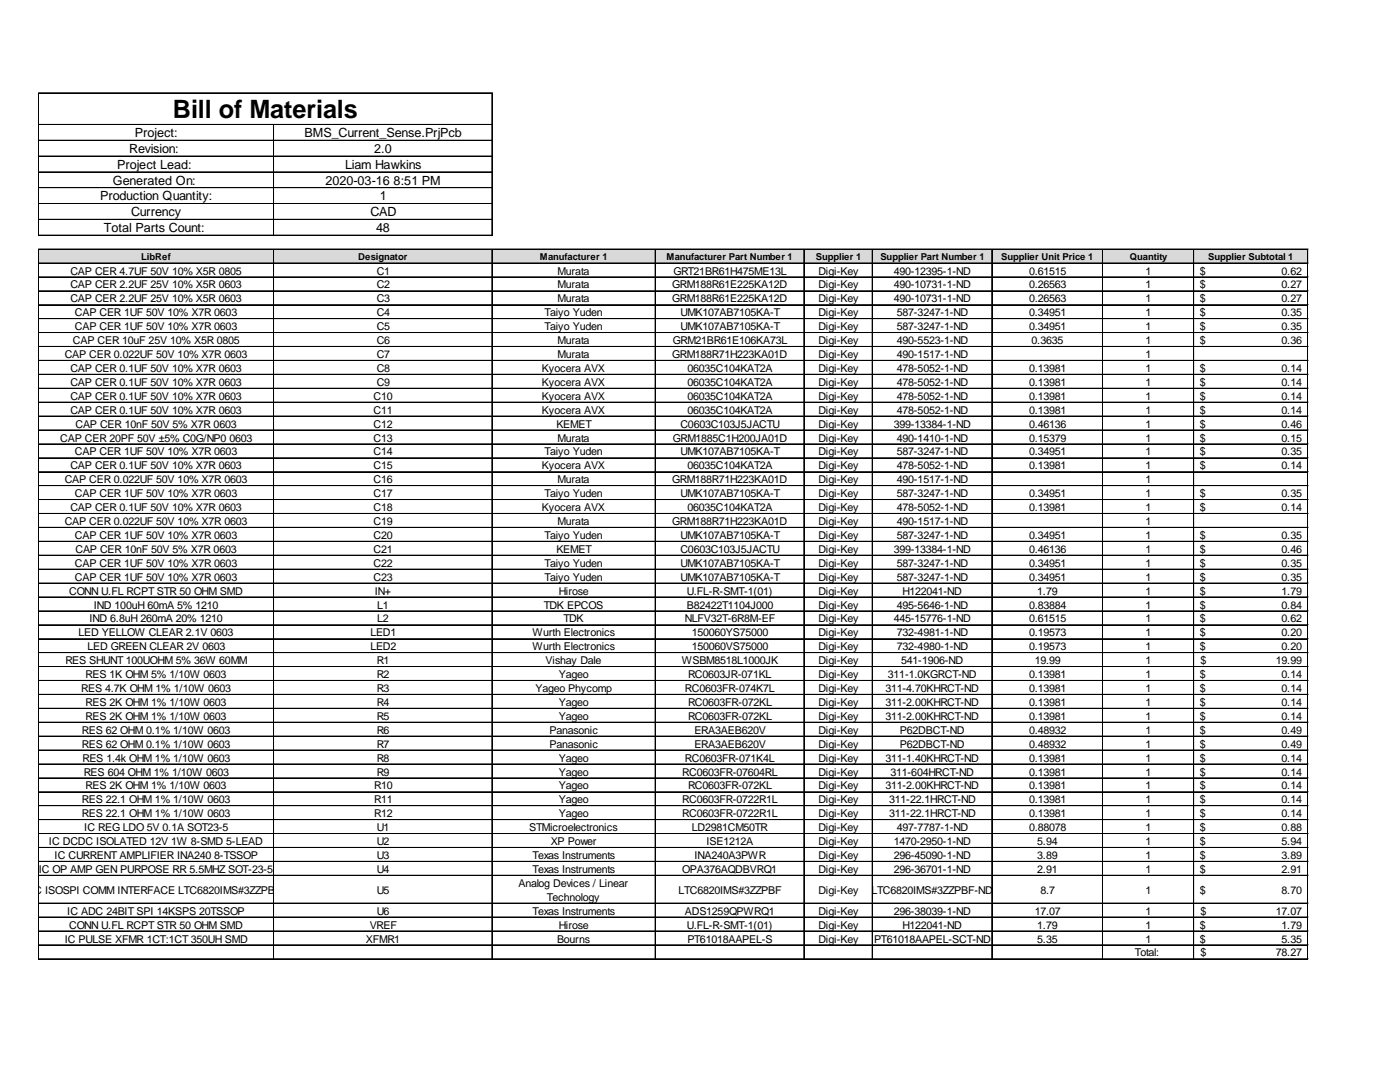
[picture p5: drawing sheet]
<svg xmlns="http://www.w3.org/2000/svg" width="279mm" height="216mm" viewBox="0 0 279 216" stroke-linecap="round" stroke-linejoin="round" font-family="sans-serif">
<defs><g id="words">
<text font-size="5" x="34.5" y="23.5">Bill of Materials</text>
<g font-size="2.5">
<text x="26.9" y="27.4">Project:</text>
<text x="60.8" y="27.4">BMS_Current_Sense.PrjPcb</text>
<text x="23.4" y="33.7">Project Lead:</text>
<text x="25.8" y="30.5">Revision:</text>
<text x="68.9" y="33.7">Liam Hawkins</text>
<text x="74.7" y="30.5">2.0</text>
<text x="20" y="40">Production Quantity:</text>
<text x="22.5" y="36.8">Generated On:</text>
<text x="64.9" y="36.8">2020-03-16 8:51 PM</text>
<text x="75.8" y="40">1</text>
<text x="20.7" y="46.3">Total Parts Count:</text>
<text x="26.2" y="43.1">Currency</text>
<text x="73.9" y="43.1">CAD</text>
<text x="75" y="46.3">48</text>
</g>
<g font-size="2.1">
<text x="14.1" y="54.8">CAP CER 4.7UF 50V 10% X5R 0805</text>
<text x="14.1" y="57.6">CAP CER 2.2UF 25V 10% X5R 0603</text>
<text x="75.2" y="54.8">C1</text>
<text x="75.2" y="57.6">C2</text>
<text x="111.3" y="54.8">Murata</text>
<text x="111.3" y="57.6">Murata</text>
<text x="134.2" y="57.6">GRM188R61E225KA12D</text>
<text x="134.4" y="54.8">GRT21BR61H475ME13L</text>
<text x="163.3" y="54.8">Digi-Key</text>
<text x="163.3" y="57.6">Digi-Key</text>
<text x="178.4" y="54.8">490-12395-1-ND</text>
<text x="178.4" y="57.6">490-10731-1-ND</text>
<text x="205.4" y="54.8">0.61515</text>
<text x="205.4" y="57.6">0.26563</text>
<text x="228.6" y="54.8">1</text>
<text x="228.6" y="57.6">1</text>
<text x="239.5" y="54.8">$</text>
<text x="239.5" y="57.6">$</text>
<text x="255.8" y="54.8">0.62</text>
<text x="255.8" y="57.6">0.27</text>
<text x="14.1" y="60.3">CAP CER 2.2UF 25V 10% X5R 0603</text>
<text x="14.9" y="63.1">CAP CER 1UF 50V 10% X7R 0603</text>
<text x="14.9" y="65.9">CAP CER 1UF 50V 10% X7R 0603</text>
<text x="75.2" y="60.3">C3</text>
<text x="75.2" y="63.1">C4</text>
<text x="75.2" y="65.9">C5</text>
<text x="108.6" y="63.1">Taiyo Yuden</text>
<text x="108.6" y="65.9">Taiyo Yuden</text>
<text x="111.3" y="60.3">Murata</text>
<text x="134.2" y="60.3">GRM188R61E225KA12D</text>
<text x="135.8" y="63.1">UMK107AB7105KA-T</text>
<text x="135.8" y="65.9">UMK107AB7105KA-T</text>
<text x="163.3" y="60.3">Digi-Key</text>
<text x="163.3" y="63.1">Digi-Key</text>
<text x="163.3" y="65.9">Digi-Key</text>
<text x="178.4" y="60.3">490-10731-1-ND</text>
<text x="179" y="63.1">587-3247-1-ND</text>
<text x="179" y="65.9">587-3247-1-ND</text>
<text x="205.4" y="60.3">0.26563</text>
<text x="205.4" y="63.1">0.34951</text>
<text x="205.4" y="65.9">0.34951</text>
<text x="228.6" y="60.3">1</text>
<text x="228.6" y="63.1">1</text>
<text x="228.6" y="65.9">1</text>
<text x="239.5" y="60.3">$</text>
<text x="239.5" y="63.1">$</text>
<text x="239.5" y="65.9">$</text>
<text x="255.8" y="60.3">0.27</text>
<text x="255.8" y="63.1">0.35</text>
<text x="255.8" y="65.9">0.35</text>
<text x="12.9" y="71.4">CAP CER 0.022UF 50V 10% X7R 0603</text>
<text x="14.6" y="68.7">CAP CER 10uF 25V 10% X5R 0805</text>
<text x="75.2" y="68.7">C6</text>
<text x="75.2" y="71.4">C7</text>
<text x="111.3" y="68.7">Murata</text>
<text x="111.3" y="71.4">Murata</text>
<text x="134.2" y="71.4">GRM188R71H223KA01D</text>
<text x="134.3" y="68.7">GRM21BR61E106KA73L</text>
<text x="163.3" y="68.7">Digi-Key</text>
<text x="163.3" y="71.4">Digi-Key</text>
<text x="179" y="68.7">490-5523-1-ND</text>
<text x="179" y="71.4">490-1517-1-ND</text>
<text x="205.9" y="68.7">0.3635</text>
<text x="228.6" y="68.7">1</text>
<text x="228.6" y="71.4">1</text>
<text x="239.5" y="68.7">$</text>
<text x="255.8" y="68.7">0.36</text>
<text x="14.1" y="74.2">CAP CER 0.1UF 50V 10% X7R 0603</text>
<text x="14.1" y="77">CAP CER 0.1UF 50V 10% X7R 0603</text>
<text x="75.2" y="74.2">C8</text>
<text x="75.2" y="77">C9</text>
<text x="108.1" y="74.2">Kyocera AVX</text>
<text x="108.1" y="77">Kyocera AVX</text>
<text x="137.2" y="74.2">06035C104KAT2A</text>
<text x="137.2" y="77">06035C104KAT2A</text>
<text x="163.3" y="74.2">Digi-Key</text>
<text x="163.3" y="77">Digi-Key</text>
<text x="179" y="74.2">478-5052-1-ND</text>
<text x="179" y="77">478-5052-1-ND</text>
<text x="205.4" y="74.2">0.13981</text>
<text x="205.4" y="77">0.13981</text>
<text x="228.6" y="74.2">1</text>
<text x="228.6" y="77">1</text>
<text x="239.5" y="74.2">$</text>
<text x="239.5" y="77">$</text>
<text x="255.8" y="74.2">0.14</text>
<text x="255.8" y="77">0.14</text>
<text x="14.1" y="79.8">CAP CER 0.1UF 50V 10% X7R 0603</text>
<text x="14.1" y="82.6">CAP CER 0.1UF 50V 10% X7R 0603</text>
<text x="74.5" y="79.8">C10</text>
<text x="74.5" y="82.6">C11</text>
<text x="108.1" y="79.8">Kyocera AVX</text>
<text x="108.1" y="82.6">Kyocera AVX</text>
<text x="137.2" y="79.8">06035C104KAT2A</text>
<text x="137.2" y="82.6">06035C104KAT2A</text>
<text x="163.3" y="79.8">Digi-Key</text>
<text x="163.3" y="82.6">Digi-Key</text>
<text x="179" y="79.8">478-5052-1-ND</text>
<text x="179" y="82.6">478-5052-1-ND</text>
<text x="205.4" y="79.8">0.13981</text>
<text x="205.4" y="82.6">0.13981</text>
<text x="228.6" y="79.8">1</text>
<text x="228.6" y="82.6">1</text>
<text x="239.5" y="79.8">$</text>
<text x="239.5" y="82.6">$</text>
<text x="255.8" y="79.8">0.14</text>
<text x="255.8" y="82.6">0.14</text>
<text x="12" y="88.1">CAP CER 20PF 50V ±5% C0G/NP0</text>
<text x="15.1" y="85.3">CAP CER 10nF 50V 5% X7R 0603</text>
<text x="45.8" y="88.1">0603</text>
<text x="74.5" y="85.3">C12</text>
<text x="74.5" y="88.1">C13</text>
<text x="111" y="85.3">KEMET</text>
<text x="111.3" y="88.1">Murata</text>
<text x="134.3" y="88.1">GRM1885C1H200JA01D</text>
<text x="135.8" y="85.3">C0603C103J5JACTU</text>
<text x="163.3" y="85.3">Digi-Key</text>
<text x="163.3" y="88.1">Digi-Key</text>
<text x="178.4" y="85.3">399-13384-1-ND</text>
<text x="179" y="88.1">490-1410-1-ND</text>
<text x="205.4" y="85.3">0.46136</text>
<text x="205.4" y="88.1">0.15379</text>
<text x="228.6" y="85.3">1</text>
<text x="228.6" y="88.1">1</text>
<text x="239.5" y="85.3">$</text>
<text x="239.5" y="88.1">$</text>
<text x="255.8" y="85.3">0.46</text>
<text x="255.8" y="88.1">0.15</text>
<text x="14.1" y="93.7">CAP CER 0.1UF 50V 10% X7R 0603</text>
<text x="14.9" y="90.9">CAP CER 1UF 50V 10% X7R 0603</text>
<text x="74.5" y="90.9">C14</text>
<text x="74.5" y="93.7">C15</text>
<text x="108.1" y="93.7">Kyocera AVX</text>
<text x="108.6" y="90.9">Taiyo Yuden</text>
<text x="135.8" y="90.9">UMK107AB7105KA-T</text>
<text x="137.2" y="93.7">06035C104KAT2A</text>
<text x="163.3" y="90.9">Digi-Key</text>
<text x="163.3" y="93.7">Digi-Key</text>
<text x="179" y="90.9">587-3247-1-ND</text>
<text x="179" y="93.7">478-5052-1-ND</text>
<text x="205.4" y="90.9">0.34951</text>
<text x="205.4" y="93.7">0.13981</text>
<text x="228.6" y="90.9">1</text>
<text x="228.6" y="93.7">1</text>
<text x="239.5" y="90.9">$</text>
<text x="239.5" y="93.7">$</text>
<text x="255.8" y="90.9">0.35</text>
<text x="255.8" y="93.7">0.14</text>
<text x="12.9" y="96.4">CAP CER 0.022UF 50V 10% X7R 0603</text>
<text x="14.1" y="102">CAP CER 0.1UF 50V 10% X7R 0603</text>
<text x="14.9" y="99.2">CAP CER 1UF 50V 10% X7R 0603</text>
<text x="74.5" y="96.4">C16</text>
<text x="74.5" y="99.2">C17</text>
<text x="74.5" y="102">C18</text>
<text x="108.1" y="102">Kyocera AVX</text>
<text x="108.6" y="99.2">Taiyo Yuden</text>
<text x="111.3" y="96.4">Murata</text>
<text x="134.2" y="96.4">GRM188R71H223KA01D</text>
<text x="135.8" y="99.2">UMK107AB7105KA-T</text>
<text x="137.2" y="102">06035C104KAT2A</text>
<text x="163.3" y="96.4">Digi-Key</text>
<text x="163.3" y="99.2">Digi-Key</text>
<text x="163.3" y="102">Digi-Key</text>
<text x="179" y="96.4">490-1517-1-ND</text>
<text x="179" y="99.2">587-3247-1-ND</text>
<text x="179" y="102">478-5052-1-ND</text>
<text x="205.4" y="99.2">0.34951</text>
<text x="205.4" y="102">0.13981</text>
<text x="228.6" y="96.4">1</text>
<text x="228.6" y="99.2">1</text>
<text x="228.6" y="102">1</text>
<text x="239.5" y="99.2">$</text>
<text x="239.5" y="102">$</text>
<text x="255.8" y="99.2">0.35</text>
<text x="255.8" y="102">0.14</text>
<text x="12.9" y="104.8">CAP CER 0.022UF 50V 10% X7R 0603</text>
<text x="14.9" y="107.5">CAP CER 1UF 50V 10% X7R 0603</text>
<text x="74.5" y="104.8">C19</text>
<text x="74.5" y="107.5">C20</text>
<text x="108.6" y="107.5">Taiyo Yuden</text>
<text x="111.3" y="104.8">Murata</text>
<text x="134.2" y="104.8">GRM188R71H223KA01D</text>
<text x="135.8" y="107.5">UMK107AB7105KA-T</text>
<text x="163.3" y="104.8">Digi-Key</text>
<text x="163.3" y="107.5">Digi-Key</text>
<text x="179" y="104.8">490-1517-1-ND</text>
<text x="179" y="107.5">587-3247-1-ND</text>
<text x="205.4" y="107.5">0.34951</text>
<text x="228.6" y="104.8">1</text>
<text x="228.6" y="107.5">1</text>
<text x="239.5" y="107.5">$</text>
<text x="255.8" y="107.5">0.35</text>
<text x="14.9" y="113.1">CAP CER 1UF 50V 10% X7R 0603</text>
<text x="15.1" y="110.3">CAP CER 10nF 50V 5% X7R 0603</text>
<text x="74.5" y="110.3">C21</text>
<text x="74.5" y="113.1">C22</text>
<text x="108.6" y="113.1">Taiyo Yuden</text>
<text x="111" y="110.3">KEMET</text>
<text x="135.8" y="110.3">C0603C103J5JACTU</text>
<text x="135.8" y="113.1">UMK107AB7105KA-T</text>
<text x="163.3" y="110.3">Digi-Key</text>
<text x="163.3" y="113.1">Digi-Key</text>
<text x="178.4" y="110.3">399-13384-1-ND</text>
<text x="179" y="113.1">587-3247-1-ND</text>
<text x="205.4" y="110.3">0.46136</text>
<text x="205.4" y="113.1">0.34951</text>
<text x="228.6" y="110.3">1</text>
<text x="228.6" y="113.1">1</text>
<text x="239.5" y="110.3">$</text>
<text x="239.5" y="113.1">$</text>
<text x="255.8" y="110.3">0.46</text>
<text x="255.8" y="113.1">0.35</text>
<text x="13.8" y="118.7">CONN U.FL RCPT STR 50 OHM SMD</text>
<text x="14.9" y="115.9">CAP CER 1UF 50V 10% X7R 0603</text>
<text x="74.5" y="115.9">C23</text>
<text x="74.8" y="118.7">IN+</text>
<text x="108.6" y="115.9">Taiyo Yuden</text>
<text x="111.5" y="118.7">Hirose</text>
<text x="135.8" y="115.9">UMK107AB7105KA-T</text>
<text x="137.1" y="118.7">U.FL-R-SMT-1(01)</text>
<text x="163.3" y="115.9">Digi-Key</text>
<text x="163.3" y="118.7">Digi-Key</text>
<text x="179" y="115.9">587-3247-1-ND</text>
<text x="180.1" y="118.7">H122041-ND</text>
<text x="205.4" y="115.9">0.34951</text>
<text x="207" y="118.7">1.79</text>
<text x="228.6" y="115.9">1</text>
<text x="228.6" y="118.7">1</text>
<text x="239.5" y="115.9">$</text>
<text x="239.5" y="118.7">$</text>
<text x="255.8" y="115.9">0.35</text>
<text x="255.8" y="118.7">1.79</text>
<text x="17.8" y="124.2">IND 6.8uH 260mA 20% 1210</text>
<text x="18.7" y="121.4">IND 100uH 60mA 5% 1210</text>
<text x="75.3" y="121.4">L1</text>
<text x="75.3" y="124.2">L2</text>
<text x="108.5" y="121.4">TDK EPCOS</text>
<text x="112.4" y="124.2">TDK</text>
<text x="136.7" y="124.2">NLFV32T-6R8M-EF</text>
<text x="137.1" y="121.4">B82422T1104J000</text>
<text x="163.3" y="121.4">Digi-Key</text>
<text x="163.3" y="124.2">Digi-Key</text>
<text x="178.4" y="124.2">445-15776-1-ND</text>
<text x="179" y="121.4">495-5646-1-ND</text>
<text x="205.4" y="121.4">0.83884</text>
<text x="205.4" y="124.2">0.61515</text>
<text x="228.6" y="121.4">1</text>
<text x="228.6" y="124.2">1</text>
<text x="239.5" y="121.4">$</text>
<text x="239.5" y="124.2">$</text>
<text x="255.8" y="121.4">0.84</text>
<text x="255.8" y="124.2">0.62</text>
<text x="15.7" y="127">LED YELLOW CLEAR 2.1V 0603</text>
<text x="17.5" y="129.8">LED GREEN CLEAR 2V 0603</text>
<text x="73.9" y="127">LED1</text>
<text x="73.9" y="129.8">LED2</text>
<text x="106.2" y="127">Wurth Electronics</text>
<text x="106.2" y="129.8">Wurth Electronics</text>
<text x="138.1" y="127">150060YS75000</text>
<text x="138.1" y="129.8">150060VS75000</text>
<text x="163.3" y="127">Digi-Key</text>
<text x="163.3" y="129.8">Digi-Key</text>
<text x="179" y="127">732-4981-1-ND</text>
<text x="179" y="129.8">732-4980-1-ND</text>
<text x="205.4" y="127">0.19573</text>
<text x="205.4" y="129.8">0.19573</text>
<text x="228.6" y="127">1</text>
<text x="228.6" y="129.8">1</text>
<text x="239.5" y="127">$</text>
<text x="239.5" y="129.8">$</text>
<text x="255.8" y="127">0.20</text>
<text x="255.8" y="129.8">0.20</text>
<text x="13" y="132.5">RES SHUNT 100UOHM 5% 36W 60MM</text>
<text x="17.1" y="135.3">RES 1K OHM 5% 1/10W 0603</text>
<text x="75.2" y="132.5">R1</text>
<text x="75.2" y="135.3">R2</text>
<text x="108.9" y="132.5">Vishay Dale</text>
<text x="111.5" y="135.3">Yageo</text>
<text x="136" y="132.5">WSBM8518L1000JK</text>
<text x="137.3" y="135.3">RC0603JR-071KL</text>
<text x="163.3" y="132.5">Digi-Key</text>
<text x="163.3" y="135.3">Digi-Key</text>
<text x="177.2" y="135.3">311-1.0KGRCT-ND</text>
<text x="179.9" y="132.5">541-1906-ND</text>
<text x="205.4" y="135.3">0.13981</text>
<text x="206.5" y="132.5">19.99</text>
<text x="228.6" y="132.5">1</text>
<text x="228.6" y="135.3">1</text>
<text x="239.5" y="135.3">$</text>
<text x="239.6" y="132.5">$</text>
<text x="254.6" y="132.5">19.99</text>
<text x="255.8" y="135.3">0.14</text>
<text x="16.2" y="138.1">RES 4.7K OHM 1% 1/10W 0603</text>
<text x="17.1" y="140.9">RES 2K OHM 1% 1/10W 0603</text>
<text x="17.1" y="143.6">RES 2K OHM 1% 1/10W 0603</text>
<text x="75.2" y="138.1">R3</text>
<text x="75.2" y="140.9">R4</text>
<text x="75.2" y="143.6">R5</text>
<text x="106.9" y="138.1">Yageo Phycomp</text>
<text x="111.5" y="140.9">Yageo</text>
<text x="111.5" y="143.6">Yageo</text>
<text x="136.7" y="138.1">RC0603FR-074K7L</text>
<text x="137.3" y="140.9">RC0603FR-072KL</text>
<text x="137.3" y="143.6">RC0603FR-072KL</text>
<text x="163.3" y="138.1">Digi-Key</text>
<text x="163.3" y="140.9">Digi-Key</text>
<text x="163.3" y="143.6">Digi-Key</text>
<text x="176.7" y="138.1">311-4.70KHRCT-ND</text>
<text x="176.7" y="140.9">311-2.00KHRCT-ND</text>
<text x="176.7" y="143.6">311-2.00KHRCT-ND</text>
<text x="205.4" y="138.1">0.13981</text>
<text x="205.4" y="140.9">0.13981</text>
<text x="205.4" y="143.6">0.13981</text>
<text x="228.6" y="138.1">1</text>
<text x="228.6" y="140.9">1</text>
<text x="228.6" y="143.6">1</text>
<text x="239.5" y="138.1">$</text>
<text x="239.5" y="140.9">$</text>
<text x="239.5" y="143.6">$</text>
<text x="255.8" y="138.1">0.14</text>
<text x="255.8" y="140.9">0.14</text>
<text x="255.8" y="143.6">0.14</text>
<text x="16.3" y="146.4">RES 62 OHM 0.1% 1/10W 0603</text>
<text x="16.3" y="149.2">RES 62 OHM 0.1% 1/10W 0603</text>
<text x="75.2" y="146.4">R6</text>
<text x="75.2" y="149.2">R7</text>
<text x="109.7" y="146.4">Panasonic</text>
<text x="109.7" y="149.2">Panasonic</text>
<text x="138.6" y="146.4">ERA3AEB620V</text>
<text x="138.6" y="149.2">ERA3AEB620V</text>
<text x="163.3" y="146.4">Digi-Key</text>
<text x="163.3" y="149.2">Digi-Key</text>
<text x="179.6" y="146.4">P62DBCT-ND</text>
<text x="179.6" y="149.2">P62DBCT-ND</text>
<text x="205.4" y="146.4">0.48932</text>
<text x="205.4" y="149.2">0.48932</text>
<text x="228.6" y="146.4">1</text>
<text x="228.6" y="149.2">1</text>
<text x="239.5" y="146.4">$</text>
<text x="239.5" y="149.2">$</text>
<text x="255.8" y="146.4">0.49</text>
<text x="255.8" y="149.2">0.49</text>
<text x="16.5" y="152">RES 1.4k OHM 1% 1/10W 0603</text>
<text x="16.7" y="154.8">RES 604 OHM 1% 1/10W 0603</text>
<text x="75.2" y="152">R8</text>
<text x="75.2" y="154.8">R9</text>
<text x="111.5" y="152">Yageo</text>
<text x="111.5" y="154.8">Yageo</text>
<text x="136.2" y="154.8">RC0603FR-07604RL</text>
<text x="136.7" y="152">RC0603FR-071K4L</text>
<text x="163.3" y="152">Digi-Key</text>
<text x="163.3" y="154.8">Digi-Key</text>
<text x="176.7" y="152">311-1.40KHRCT-ND</text>
<text x="177.7" y="154.8">311-604HRCT-ND</text>
<text x="205.4" y="152">0.13981</text>
<text x="205.4" y="154.8">0.13981</text>
<text x="228.6" y="152">1</text>
<text x="228.6" y="154.8">1</text>
<text x="239.5" y="152">$</text>
<text x="239.5" y="154.8">$</text>
<text x="255.8" y="152">0.14</text>
<text x="255.8" y="154.8">0.14</text>
<text x="16.3" y="160.3">RES 22.1 OHM 1% 1/10W 0603</text>
<text x="17.1" y="157.5">RES 2K OHM 1% 1/10W 0603</text>
<text x="74.7" y="157.5">R10</text>
<text x="74.7" y="160.3">R11</text>
<text x="111.5" y="157.5">Yageo</text>
<text x="111.5" y="160.3">Yageo</text>
<text x="136.2" y="160.3">RC0603FR-0722R1L</text>
<text x="137.3" y="157.5">RC0603FR-072KL</text>
<text x="163.3" y="157.5">Digi-Key</text>
<text x="163.3" y="160.3">Digi-Key</text>
<text x="176.7" y="157.5">311-2.00KHRCT-ND</text>
<text x="177.5" y="160.3">311-22.1HRCT-ND</text>
<text x="205.4" y="157.5">0.13981</text>
<text x="205.4" y="160.3">0.13981</text>
<text x="228.6" y="157.5">1</text>
<text x="228.6" y="160.3">1</text>
<text x="239.5" y="157.5">$</text>
<text x="239.5" y="160.3">$</text>
<text x="255.8" y="157.5">0.14</text>
<text x="255.8" y="160.3">0.14</text>
<text x="16.3" y="163.1">RES 22.1 OHM 1% 1/10W 0603</text>
<text x="16.8" y="165.9">IC REG LDO 5V 0.1A SOT23-5</text>
<text x="74.7" y="163.1">R12</text>
<text x="75.2" y="165.9">U1</text>
<text x="105.6" y="165.9">STMicroelectronics</text>
<text x="111.5" y="163.1">Yageo</text>
<text x="136.2" y="163.1">RC0603FR-0722R1L</text>
<text x="138.1" y="165.9">LD2981CM50TR</text>
<text x="163.3" y="163.1">Digi-Key</text>
<text x="163.3" y="165.9">Digi-Key</text>
<text x="177.5" y="163.1">311-22.1HRCT-ND</text>
<text x="179" y="165.9">497-7787-1-ND</text>
<text x="205.4" y="163.1">0.13981</text>
<text x="205.4" y="165.9">0.88078</text>
<text x="228.6" y="163.1">1</text>
<text x="228.6" y="165.9">1</text>
<text x="239.5" y="163.1">$</text>
<text x="239.5" y="165.9">$</text>
<text x="255.8" y="163.1">0.14</text>
<text x="255.8" y="165.9">0.88</text>
<text x="9.8" y="168.6">IC DCDC ISOLATED 12V 1W 8-SMD 5-LEAD</text>
<text x="10.9" y="171.4">IC CURRENT AMPLIFIER INA240</text>
<text x="42.8" y="171.4">8-TSSOP</text>
<text x="75.2" y="168.6">U2</text>
<text x="75.2" y="171.4">U3</text>
<text x="106.2" y="171.4">Texas Instruments</text>
<text x="109.9" y="168.6">XP Power</text>
<text x="138.6" y="171.4">INA240A3PWR</text>
<text x="141" y="168.6">ISE1212A</text>
<text x="163.3" y="168.6">Digi-Key</text>
<text x="163.3" y="171.4">Digi-Key</text>
<text x="178.4" y="168.6">1470-2950-1-ND</text>
<text x="178.4" y="171.4">296-45090-1-ND</text>
<text x="207" y="168.6">5.94</text>
<text x="207" y="171.4">3.89</text>
<text x="228.6" y="168.6">1</text>
<text x="228.6" y="171.4">1</text>
<text x="239.5" y="168.6">$</text>
<text x="239.5" y="171.4">$</text>
<text x="255.8" y="168.6">5.94</text>
<text x="255.8" y="171.4">3.89</text>
<text x="6.2" y="178.4">IC ISOSPI COMM INTERFACE LTC6820IMS#3ZZPB</text>
<text x="7.7" y="174.2">I</text>
<text x="8.4" y="174.2">C OP AMP GEN PURPOSE RR 5.5MHZ SOT-23-5</text>
<text x="75.2" y="174.2">U4</text>
<text x="75.2" y="178.4">U5</text>
<text x="103.5" y="177">Analog Devices / Linear</text>
<text x="106.2" y="174.2">Texas Instruments</text>
<text x="109.1" y="179.7">Technology</text>
<text x="135.4" y="178.4">LTC6820IMS#3ZZPBF</text>
<text x="136.2" y="174.2">OPA376AQDBVRQ1</text>
<text x="163.3" y="174.2">Digi-Key</text>
<text x="163.3" y="178.4">Digi-Key</text>
<text x="173.9" y="178.4">LTC6820IMS#3ZZPBF-ND</text>
<text x="178.4" y="174.2">296-36701-1-ND</text>
<text x="207" y="174.2">2.91</text>
<text x="207.6" y="178.4">8.7</text>
<text x="228.6" y="174.2">1</text>
<text x="228.6" y="178.4">1</text>
<text x="239.5" y="174.2">$</text>
<text x="239.5" y="178.4">$</text>
<text x="255.8" y="174.2">2.91</text>
<text x="255.8" y="178.4">8.70</text>
<text x="13.4" y="182.5">IC ADC 24BIT SPI 14KSPS 20TSSOP</text>
<text x="13.8" y="185.3">CONN U.FL RCPT STR 50 OHM SMD</text>
<text x="73.8" y="185.3">VREF</text>
<text x="75.2" y="182.5">U6</text>
<text x="106.2" y="182.5">Texas Instruments</text>
<text x="111.5" y="185.3">Hirose</text>
<text x="136.7" y="182.5">ADS1259QPWRQ1</text>
<text x="137.1" y="185.3">U.FL-R-SMT-1(01)</text>
<text x="163.3" y="182.5">Digi-Key</text>
<text x="163.3" y="185.3">Digi-Key</text>
<text x="178.4" y="182.5">296-38039-1-ND</text>
<text x="180.1" y="185.3">H122041-ND</text>
<text x="206.5" y="182.5">17.07</text>
<text x="207" y="185.3">1.79</text>
<text x="228.6" y="182.5">1</text>
<text x="228.6" y="185.3">1</text>
<text x="239.5" y="185.3">$</text>
<text x="239.6" y="182.5">$</text>
<text x="254.6" y="182.5">17.07</text>
<text x="255.8" y="185.3">1.79</text>
<text x="12.9" y="188.1">IC PULSE XFMR 1CT:1CT 350UH SMD</text>
<text x="73" y="188.1">XFMR1</text>
<text x="111.2" y="188.1">Bourns</text>
<text x="137.2" y="188.1">PT61018AAPEL-S</text>
<text x="163.3" y="188.1">Digi-Key</text>
<text x="174.4" y="188.1">PT61018AAPEL-SCT-ND</text>
<text x="207" y="188.1">5.35</text>
<text x="226.5" y="190.9">Total:</text>
<text x="228.6" y="188.1">1</text>
<text x="239.5" y="188.1">$</text>
<text x="239.6" y="190.9">$</text>
<text x="254.6" y="190.9">78.27</text>
<text x="255.8" y="188.1">5.35</text>
</g>
<g font-size="1.9">
<text x="28.2" y="51.8">LibRef</text>
<text x="71.5" y="51.8">Designator</text>
<text x="107.8" y="51.8">Manufacturer 1</text>
<text x="133" y="51.8">Manufacturer Part Number 1</text>
<text x="162.8" y="51.8">Supplier 1</text>
<text x="175.7" y="51.8">Supplier Part Number 1</text>
<text x="199.8" y="51.8">Supplier Unit Price 1</text>
<text x="225.5" y="51.8">Quantity</text>
<text x="241.1" y="51.8">Supplier Subtotal 1</text>
</g>
</g></defs>
<path d="M7.7 49.7h253.4v2.9h-253.4z" fill="#d9d9d9"/>
<g fill="none" stroke="#000" stroke-width=".2">
<path d="M7.6 18.5v28.5M7.7 18.5v28.5M7.7 18.5h90.6M7.7 18.6h90.6M98.2 18.6v28.4M7.7 24.8h90.6M7.7 24.9h90.6M7.7 28h90.6M7.7 31.1h90.6M7.7 31.2h90.6M7.7 34.3h90.6M7.7 34.4h90.6"/>
<path d="M7.7 37.4h90.6M7.7 37.5h90.6M54.6 25v22M54.7 25v22M7.6 49.7v141.7M7.7 49.7v141.7M7.7 40.6h90.6M7.7 40.7h90.6M7.7 43.8h90.6M7.7 46.9h90.6M7.7 47h90.6M7.7 49.7h253.4"/>
<path d="M7.7 49.8h253.4M7.7 52.5h253.4M7.7 55.2h253.4M7.7 55.3h253.4M7.7 58h253.4M7.7 58.1h253.4M54.6 49.8v141.6M54.7 49.8v141.6M98.2 49.8v141.6M130.7 49.8v141.6M130.8 49.8v141.6M160.4 49.8v141.6"/>
<path d="M160.5 49.8v141.6M174.1 49.8v141.6M197.9 49.8v141.6M198 49.8v141.6M220 49.8v141.6M220.1 49.8v141.6M238.2 49.8v141.6M238.3 49.8v141.6M260.9 49.8v141.6M261 49.8v141.6M7.7 60.8h253.4M7.7 60.9h253.4"/>
<path d="M7.7 63.6h253.4M7.7 66.4h253.4M7.7 69.1h253.4M7.7 69.2h253.4M7.7 71.9h253.4M7.7 72h253.4M7.7 74.7h253.4M7.7 77.5h253.4M7.7 80.2h253.4M7.7 80.3h253.4M7.7 83h253.4M7.7 83.1h253.4"/>
<path d="M7.7 85.8h253.4M7.7 85.9h253.4M7.7 88.6h253.4M7.7 91.3h253.4M7.7 91.4h253.4M7.7 94.1h253.4M7.7 94.2h253.4M7.7 96.9h253.4M7.7 97h253.4M7.7 99.7h253.4M7.7 102.5h253.4M7.7 105.2h253.4"/>
<path d="M7.7 105.3h253.4M7.7 108h253.4M7.7 108.1h253.4M7.7 110.8h253.4M7.7 113.6h253.4M7.7 116.3h253.4M7.7 116.4h253.4M7.7 119.1h253.4M7.7 119.2h253.4M7.7 121.9h253.4M7.7 122h253.4M7.7 124.7h253.4"/>
<path d="M7.7 127.4h253.4M7.7 127.5h253.4M7.7 130.2h253.4M7.7 130.3h253.4M7.7 133h253.4M7.7 133.1h253.4M7.7 135.8h253.4M7.7 138.5h253.4M7.7 138.6h253.4M7.7 141.3h253.4M7.7 141.4h253.4M7.7 144.1h253.4"/>
<path d="M7.7 144.2h253.4M7.7 146.9h253.4M7.7 149.7h253.4M7.7 152.4h253.4M7.7 152.5h253.4M7.7 155.2h253.4M7.7 155.3h253.4M7.7 158h253.4M7.7 160.8h253.4M7.7 163.5h253.4M7.7 163.6h253.4M7.7 166.3h253.4"/>
<path d="M7.7 166.4h253.4M7.7 169.1h253.4M7.7 169.2h253.4M7.7 171.9h253.4M7.7 174.6h253.4M7.7 174.7h253.4M7.7 180.2h253.4M7.7 180.3h253.4M7.7 183h253.4M7.7 185.8h253.4M7.7 188.5h253.4M7.7 188.6h253.4"/>
<path d="M7.7 191.3h253.4M7.7 191.4h253.4"/>
</g>
<use href="#words"/>
</svg>
